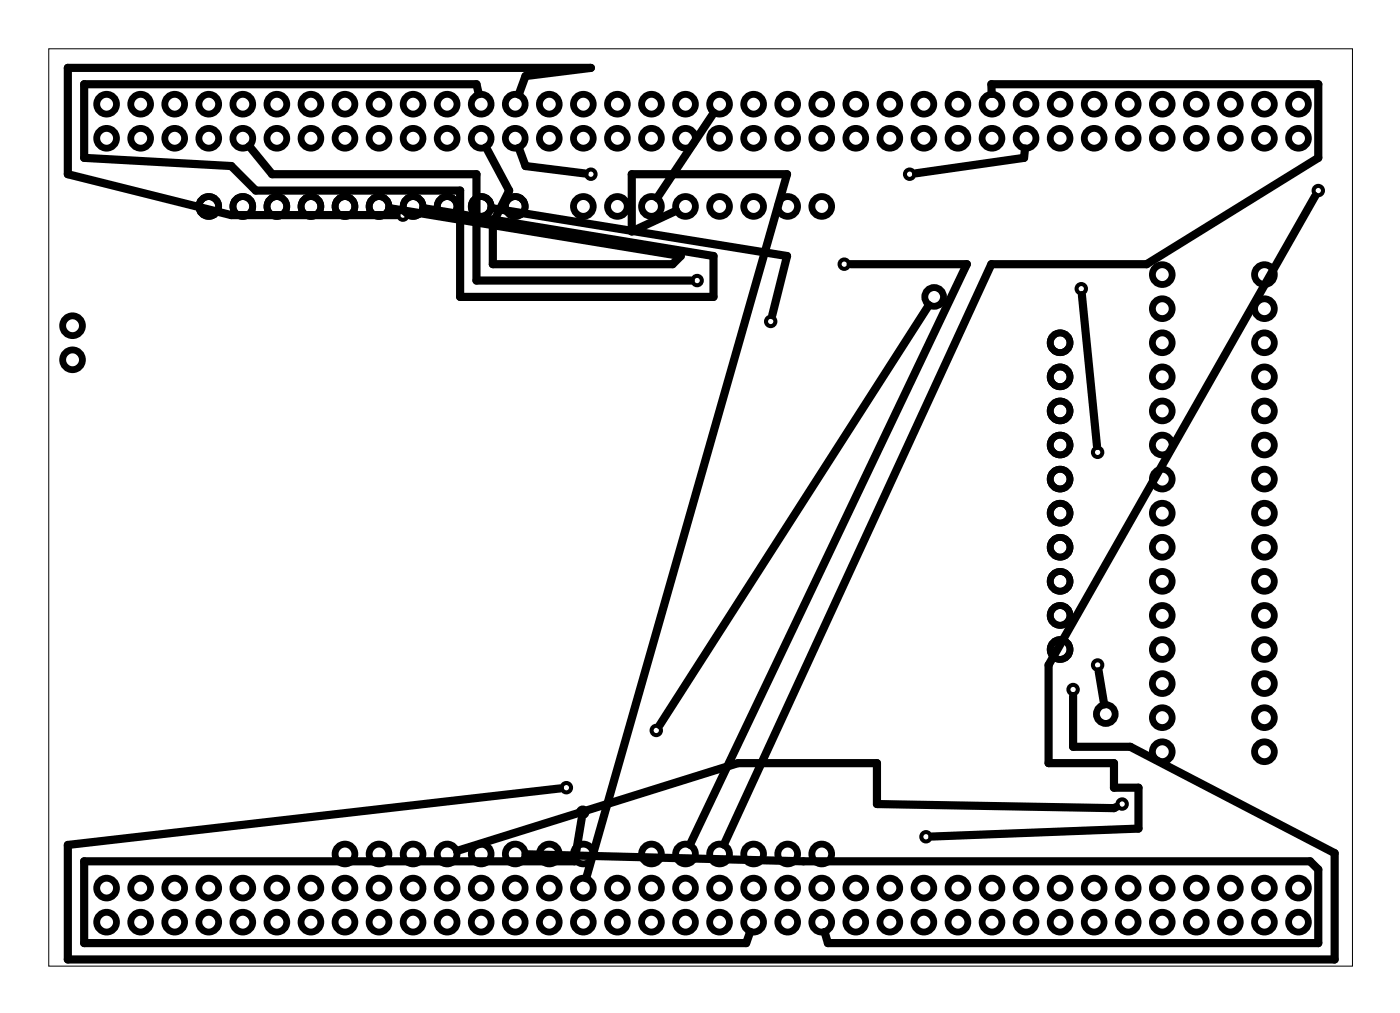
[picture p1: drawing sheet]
<svg xmlns="http://www.w3.org/2000/svg" width="104mm" height="75mm" viewBox="0 0 104 75" stroke-linecap="round" stroke-linejoin="round" font-family="sans-serif">
<path d="M3.6 3.6h97.3v68.4h-97.3z" fill="none" stroke="#000" stroke-width=".07"/>
<g fill="none" stroke="#000" stroke-width=".51">
<circle cx="8" cy="7.8" r=".74"/>
<circle cx="8" cy="10.3" r=".74"/>
<circle cx="10.5" cy="10.3" r=".74"/>
<circle cx="10.5" cy="7.8" r=".74"/>
<circle cx="13" cy="10.3" r=".74"/>
<circle cx="13" cy="7.8" r=".74"/>
<circle cx="15.6" cy="15.4" r=".74"/>
<circle cx="15.6" cy="10.3" r=".74"/>
<circle cx="15.6" cy="7.8" r=".74"/>
<circle cx="18.1" cy="15.4" r=".74"/>
<circle cx="18.1" cy="10.3" r=".74"/>
<circle cx="18.1" cy="7.8" r=".74"/>
<circle cx="20.7" cy="15.4" r=".74"/>
<circle cx="20.7" cy="10.3" r=".74"/>
<circle cx="20.7" cy="7.8" r=".74"/>
<circle cx="23.2" cy="15.4" r=".74"/>
<circle cx="23.2" cy="7.8" r=".74"/>
<circle cx="23.2" cy="10.3" r=".74"/>
<circle cx="25.7" cy="15.4" r=".74"/>
<circle cx="25.7" cy="10.3" r=".74"/>
<circle cx="25.7" cy="7.8" r=".74"/>
<circle cx="28.3" cy="15.4" r=".74"/>
<circle cx="28.3" cy="7.8" r=".74"/>
<circle cx="28.3" cy="10.3" r=".74"/>
<circle cx="30.8" cy="15.4" r=".74"/>
<circle cx="30.8" cy="7.8" r=".74"/>
<circle cx="30.8" cy="10.3" r=".74"/>
<circle cx="33.4" cy="15.4" r=".74"/>
<circle cx="33.4" cy="10.3" r=".74"/>
<circle cx="33.4" cy="7.8" r=".74"/>
<circle cx="35.9" cy="15.4" r=".74"/>
<circle cx="35.9" cy="10.3" r=".74"/>
<circle cx="35.9" cy="7.8" r=".74"/>
<circle cx="38.4" cy="15.4" r=".74"/>
<circle cx="38.4" cy="7.8" r=".74"/>
<circle cx="38.4" cy="10.3" r=".74"/>
<circle cx="41" cy="7.8" r=".74"/>
<circle cx="41" cy="10.3" r=".74"/>
<circle cx="43.5" cy="15.4" r=".74"/>
<circle cx="43.5" cy="7.8" r=".74"/>
<circle cx="43.5" cy="10.3" r=".74"/>
<circle cx="46.1" cy="15.4" r=".74"/>
<circle cx="46.1" cy="7.8" r=".74"/>
<circle cx="46.1" cy="10.3" r=".74"/>
<circle cx="48.6" cy="15.4" r=".74"/>
<circle cx="48.6" cy="10.3" r=".74"/>
<circle cx="48.6" cy="7.8" r=".74"/>
<circle cx="51.1" cy="15.4" r=".74"/>
<circle cx="51.1" cy="7.8" r=".74"/>
<circle cx="51.1" cy="10.3" r=".74"/>
<circle cx="53.7" cy="15.4" r=".74"/>
<circle cx="53.7" cy="7.8" r=".74"/>
<circle cx="53.7" cy="10.3" r=".74"/>
<circle cx="56.2" cy="15.4" r=".74"/>
<circle cx="56.2" cy="7.8" r=".74"/>
<circle cx="56.2" cy="10.3" r=".74"/>
<circle cx="58.8" cy="15.4" r=".74"/>
<circle cx="58.8" cy="10.3" r=".74"/>
<circle cx="58.8" cy="7.8" r=".74"/>
<circle cx="61.3" cy="15.4" r=".74"/>
<circle cx="61.3" cy="10.3" r=".74"/>
<circle cx="61.3" cy="7.8" r=".74"/>
<circle cx="63.8" cy="10.3" r=".74"/>
<circle cx="63.8" cy="7.8" r=".74"/>
<circle cx="66.4" cy="10.3" r=".74"/>
<circle cx="66.4" cy="7.8" r=".74"/>
<circle cx="68.9" cy="10.3" r=".74"/>
<circle cx="68.9" cy="7.8" r=".74"/>
<circle cx="71.5" cy="10.3" r=".74"/>
<circle cx="71.5" cy="7.8" r=".74"/>
<circle cx="74" cy="10.3" r=".74"/>
<circle cx="74" cy="7.8" r=".74"/>
<circle cx="76.5" cy="10.3" r=".74"/>
<circle cx="76.5" cy="7.8" r=".74"/>
<circle cx="79.1" cy="10.3" r=".74"/>
<circle cx="79.1" cy="7.8" r=".74"/>
<circle cx="81.6" cy="10.3" r=".74"/>
<circle cx="81.6" cy="7.8" r=".74"/>
<circle cx="84.2" cy="10.3" r=".74"/>
<circle cx="84.2" cy="7.8" r=".74"/>
<circle cx="86.7" cy="10.3" r=".74"/>
<circle cx="86.7" cy="7.8" r=".74"/>
<circle cx="89.2" cy="10.3" r=".74"/>
<circle cx="89.2" cy="7.8" r=".74"/>
<circle cx="91.8" cy="10.3" r=".74"/>
<circle cx="91.8" cy="7.8" r=".74"/>
<circle cx="94.3" cy="10.3" r=".74"/>
<circle cx="94.3" cy="7.8" r=".74"/>
<circle cx="96.9" cy="10.3" r=".74"/>
<circle cx="96.9" cy="7.8" r=".74"/>
<circle cx="5.4" cy="26.8" r=".74"/>
<circle cx="5.4" cy="24.3" r=".74"/>
<circle cx="69.7" cy="22.1" r=".7"/>
<circle cx="79.1" cy="25.5" r=".74"/>
<circle cx="79.1" cy="28.1" r=".74"/>
<circle cx="79.1" cy="33.2" r=".74"/>
<circle cx="79.1" cy="30.6" r=".74"/>
<circle cx="79.1" cy="38.2" r=".74"/>
<circle cx="79.1" cy="35.7" r=".74"/>
<circle cx="86.7" cy="38.2" r=".74"/>
<circle cx="86.7" cy="35.7" r=".74"/>
<circle cx="86.7" cy="30.6" r=".74"/>
<circle cx="86.7" cy="25.5" r=".74"/>
<circle cx="86.7" cy="20.5" r=".74"/>
<circle cx="86.7" cy="23" r=".74"/>
<circle cx="86.7" cy="28.1" r=".74"/>
<circle cx="86.7" cy="33.2" r=".74"/>
<circle cx="94.3" cy="38.2" r=".74"/>
<circle cx="94.3" cy="35.7" r=".74"/>
<circle cx="94.3" cy="33.2" r=".74"/>
<circle cx="94.3" cy="25.5" r=".74"/>
<circle cx="94.3" cy="30.6" r=".74"/>
<circle cx="94.3" cy="23" r=".74"/>
<circle cx="94.3" cy="20.5" r=".74"/>
<circle cx="94.3" cy="28.1" r=".74"/>
<circle cx="79.1" cy="45.9" r=".74"/>
<circle cx="79.1" cy="48.4" r=".74"/>
<circle cx="79.1" cy="43.3" r=".74"/>
<circle cx="79.1" cy="40.8" r=".74"/>
<circle cx="82.5" cy="53.2" r=".7"/>
<circle cx="86.7" cy="45.9" r=".74"/>
<circle cx="86.7" cy="43.3" r=".74"/>
<circle cx="86.7" cy="40.8" r=".74"/>
<circle cx="86.7" cy="50.9" r=".74"/>
<circle cx="86.7" cy="48.4" r=".74"/>
<circle cx="86.7" cy="56" r=".74"/>
<circle cx="86.7" cy="53.5" r=".74"/>
<circle cx="94.3" cy="40.8" r=".74"/>
<circle cx="94.3" cy="43.3" r=".74"/>
<circle cx="94.3" cy="45.9" r=".74"/>
<circle cx="94.3" cy="48.4" r=".74"/>
<circle cx="94.3" cy="50.9" r=".74"/>
<circle cx="94.3" cy="56" r=".74"/>
<circle cx="94.3" cy="53.5" r=".74"/>
<circle cx="8" cy="68.7" r=".74"/>
<circle cx="8" cy="66.2" r=".74"/>
<circle cx="10.5" cy="68.7" r=".74"/>
<circle cx="10.5" cy="66.2" r=".74"/>
<circle cx="13" cy="66.2" r=".74"/>
<circle cx="13" cy="68.7" r=".74"/>
<circle cx="15.6" cy="66.2" r=".74"/>
<circle cx="15.6" cy="68.7" r=".74"/>
<circle cx="18.1" cy="68.7" r=".74"/>
<circle cx="18.1" cy="66.2" r=".74"/>
<circle cx="20.7" cy="68.7" r=".74"/>
<circle cx="20.7" cy="66.2" r=".74"/>
<circle cx="23.2" cy="68.7" r=".74"/>
<circle cx="23.2" cy="66.2" r=".74"/>
<circle cx="25.7" cy="63.6" r=".74"/>
<circle cx="25.7" cy="68.7" r=".74"/>
<circle cx="25.7" cy="66.2" r=".74"/>
<circle cx="28.3" cy="63.6" r=".74"/>
<circle cx="28.3" cy="68.7" r=".74"/>
<circle cx="28.3" cy="66.2" r=".74"/>
<circle cx="30.8" cy="63.6" r=".74"/>
<circle cx="30.8" cy="68.7" r=".74"/>
<circle cx="30.8" cy="66.2" r=".74"/>
<circle cx="33.4" cy="63.6" r=".74"/>
<circle cx="33.4" cy="68.7" r=".74"/>
<circle cx="33.4" cy="66.2" r=".74"/>
<circle cx="35.9" cy="63.6" r=".74"/>
<circle cx="35.9" cy="68.7" r=".74"/>
<circle cx="35.9" cy="66.2" r=".74"/>
<circle cx="38.4" cy="63.6" r=".74"/>
<circle cx="38.4" cy="68.7" r=".74"/>
<circle cx="38.4" cy="66.2" r=".74"/>
<circle cx="41" cy="63.6" r=".74"/>
<circle cx="41" cy="68.7" r=".74"/>
<circle cx="41" cy="66.2" r=".74"/>
<circle cx="43.5" cy="63.6" r=".74"/>
<circle cx="43.5" cy="66.2" r=".74"/>
<circle cx="43.5" cy="68.7" r=".74"/>
<circle cx="46.1" cy="68.7" r=".74"/>
<circle cx="46.1" cy="66.2" r=".74"/>
<circle cx="48.6" cy="63.6" r=".74"/>
<circle cx="48.6" cy="68.7" r=".74"/>
<circle cx="48.6" cy="66.2" r=".74"/>
<circle cx="51.1" cy="63.6" r=".74"/>
<circle cx="51.1" cy="68.7" r=".74"/>
<circle cx="51.1" cy="66.2" r=".74"/>
<circle cx="53.7" cy="63.6" r=".74"/>
<circle cx="53.7" cy="66.2" r=".74"/>
<circle cx="53.7" cy="68.7" r=".74"/>
<circle cx="56.2" cy="63.6" r=".74"/>
<circle cx="56.2" cy="68.7" r=".74"/>
<circle cx="56.2" cy="66.2" r=".74"/>
<circle cx="58.8" cy="63.6" r=".74"/>
<circle cx="58.8" cy="68.7" r=".74"/>
<circle cx="58.8" cy="66.2" r=".74"/>
<circle cx="61.3" cy="63.6" r=".74"/>
<circle cx="61.3" cy="68.7" r=".74"/>
<circle cx="61.3" cy="66.2" r=".74"/>
<circle cx="63.8" cy="66.2" r=".74"/>
<circle cx="63.8" cy="68.7" r=".74"/>
<circle cx="66.4" cy="68.7" r=".74"/>
<circle cx="66.4" cy="66.2" r=".74"/>
<circle cx="68.9" cy="68.7" r=".74"/>
<circle cx="68.9" cy="66.2" r=".74"/>
<circle cx="71.5" cy="66.2" r=".74"/>
<circle cx="71.5" cy="68.7" r=".74"/>
<circle cx="74" cy="68.7" r=".74"/>
<circle cx="74" cy="66.2" r=".74"/>
<circle cx="76.5" cy="68.7" r=".74"/>
<circle cx="76.5" cy="66.2" r=".74"/>
<circle cx="79.1" cy="68.7" r=".74"/>
<circle cx="79.1" cy="66.2" r=".74"/>
<circle cx="81.6" cy="68.7" r=".74"/>
<circle cx="81.6" cy="66.2" r=".74"/>
<circle cx="84.2" cy="68.7" r=".74"/>
<circle cx="84.2" cy="66.2" r=".74"/>
<circle cx="86.7" cy="68.7" r=".74"/>
<circle cx="86.7" cy="66.2" r=".74"/>
<circle cx="89.2" cy="68.7" r=".74"/>
<circle cx="89.2" cy="66.2" r=".74"/>
<circle cx="91.8" cy="68.7" r=".74"/>
<circle cx="91.8" cy="66.2" r=".74"/>
<circle cx="94.3" cy="68.7" r=".74"/>
<circle cx="94.3" cy="66.2" r=".74"/>
<circle cx="96.9" cy="68.7" r=".74"/>
<circle cx="96.9" cy="66.2" r=".74"/>
</g>
<g fill="none" stroke="#000" stroke-width=".3">
<circle cx="30.1" cy="16" r=".35"/>
<circle cx="44.1" cy="13" r=".35"/>
<circle cx="63" cy="19.7" r=".35"/>
<circle cx="67.8" cy="13" r=".35"/>
<circle cx="98.3" cy="14.2" r=".35"/>
<circle cx="52" cy="20.9" r=".35"/>
<circle cx="57.5" cy="24" r=".35"/>
<circle cx="80.6" cy="21.5" r=".35"/>
<circle cx="81.9" cy="33.7" r=".35"/>
<circle cx="42.2" cy="58.7" r=".35"/>
<circle cx="49" cy="54.4" r=".35"/>
<circle cx="80" cy="51.4" r=".35"/>
<circle cx="81.9" cy="49.6" r=".35"/>
<circle cx="83.7" cy="59.9" r=".35"/>
<circle cx="43.5" cy="60.5" r=".35"/>
<circle cx="69.1" cy="62.4" r=".35"/>
</g>
<g fill="none" stroke="#000" stroke-width=".61">
<path d="M18.6 10.9l1.7 2.1h15.2v7.9h16M35.7 7l-.2-.7h-29.2v5.5l11 .6 1.8 1.8h15.2v7.9h18.9v-3l-21.6-3.6M36.3 11l1.7 3.2-1.2 2.4v3.1h13.4l.6-.6-21.8-3.6M36.6 15.5l22.1 3.6-1.1 4.4M38.7 7l.5-1.3 4.9-.6h-39v7.9l12.2 3h12.3M38.7 11l.5 1.4 4.4 .5M50.4 15.7l-3.3 1.6v-4.3h11.6l-15 52.4M53.2 8.4l-4.2 6.3M63.5 19.7h8.6l-20.6 43.3M74 7l-.1-.7h24.4v5.5l-12.8 7.9h-11.6l-19.9 43.3M76.5 11.1l-.1 .7-8.1 1.1M98.1 14.6l-19.9 35v7.3h4.9v1.8h1.8v3.1l-15.4 .5"/>
<path d="M69.3 22.7l-20.1 31.3M80.7 22l1.1 11.2M80 51.9v3.8h4.3l15.2 7.9v7.9h-94.4v-8.5l36.7-4.2M81.9 50l.5 2.5M39.2 63.7l20.7 .5h37.8l.6 .6v5.5h-36.5l-.3-.8M43.4 61l-.5 3.2h-36.6v6.1h49.4l.3-.9M83.3 60.1l-.2 .1-17.7-.3v-3h-10.4l-20.9 6.5"/>
</g>
</svg>
